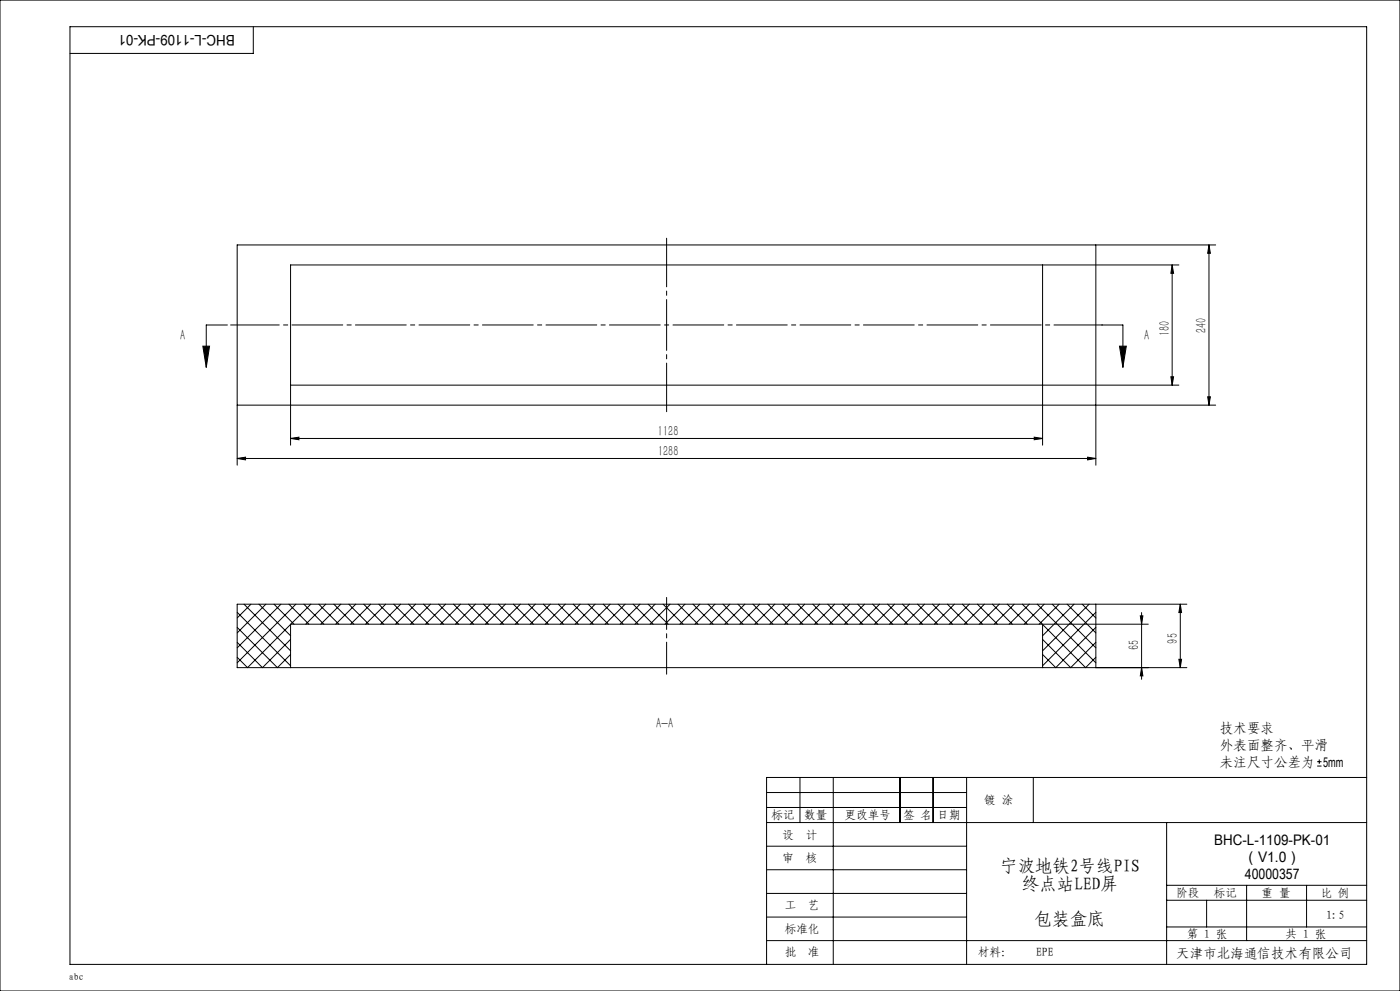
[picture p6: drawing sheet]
<svg xmlns="http://www.w3.org/2000/svg" width="420mm" height="297mm" viewBox="0 0 420 297" stroke-linecap="round" stroke-linejoin="round" font-family="sans-serif">
<defs><g id="words">
<g font-size="5.2">
<text x="300.1" y="261.4">宁波地铁2号线PIS</text>
<text x="306.6" y="266.7">终点站LED屏</text>
<text x="310.5" y="277.1">包装盒底</text>
</g>
<g font-size="4.4">
<text x="70.4" y="10.4" transform="rotate(-180 70.4 10.4)">BHC-L-1109-PK-01</text>
<text x="54.1" y="101.9">A</text>
<text x="343.2" y="101.9">A</text>
<text x="350.8" y="100.6" transform="rotate(-90 350.8 100.6)">180</text>
<text x="361.8" y="99.8" transform="rotate(-90 361.8 99.8)">240</text>
<text x="197.4" y="130.5">1128</text>
<text x="197.4" y="136.5">1288</text>
<text x="341.6" y="194.8" transform="rotate(-90 341.6 194.8)">65</text>
<text x="353.2" y="192.9" transform="rotate(-90 353.2 192.9)">95</text>
<text x="196.8" y="218.3">A-A</text>
<text x="364.3" y="253.4">BHC-L-1109-PK-01</text>
<text x="373.3" y="258.4">（V1.0）</text>
<text x="373.5" y="263.4">40000357</text>
</g>
<g font-size="4.1">
<text x="366" y="219.7">技术要求</text>
<text x="366" y="224.7">外表面整齐、平滑</text>
<text x="366" y="229.7">未注尺寸公差为 5mm</text>
<text x="352.9" y="287.1">天津市北海通信技术有限公司</text>
</g>
<g font-size="3.5">
<text x="231.5" y="245.5">标记</text>
<text x="241.3" y="245.5">数量</text>
<text x="253.4" y="245.5">更改单号</text>
<text x="271" y="245.5">签 名</text>
<text x="281.3" y="245.5">日期</text>
<text x="295.3" y="240.8">镀 涂</text>
<text x="234.8" y="251.5">设</text>
<text x="241.7" y="251.5">计</text>
<text x="234.8" y="258.4">审</text>
<text x="241.7" y="258.4">核</text>
<text x="352.9" y="268.7">阶段</text>
<text x="364.1" y="268.7">标记</text>
<text x="378.5" y="268.7">重 量</text>
<text x="396.3" y="268.7">比 例</text>
<text x="235.4" y="272.4">工</text>
<text x="242.4" y="272.4">艺</text>
<text x="397.8" y="275.4">1:5</text>
<text x="235.4" y="279.7">标准化</text>
<text x="356" y="281">第 1 张</text>
<text x="385.7" y="281">共 1 张</text>
<text x="235.4" y="286.5">批</text>
<text x="242.4" y="286.5">准</text>
<text x="293.4" y="286.5">材料：</text>
<text x="310.8" y="286.5">EPE</text>
</g>
<text font-size="2.9" x="20.7" y="293.8">abc</text>
</g></defs>
<g fill="none" stroke="#000" stroke-width=".3">
<path d="M0 0h420v297h-420zM21 8h389v281h-389zM76 8v8h-55M312.8 79.4v54M328.8 73.4v66M351.6 79.4l.5 2.5h-.8zM351.6 79.4v36M353.7 79.4h-266.5v54M362.7 73.4l.4 2.5h-.8zM362.7 73.4v48M364.7 73.4h-293.5v66M68.2 97.4h-6.3v12.7"/>
<path d="M330.5 97.4h6.4v12.7M60.9 103.7h2l-1 6.4zM87.2 115.4h266.5M335.8 103.7h2.1l-1 6.4zM351.3 112.9h.8l-.5 2.5zM362.3 118.9h.8l-.4 2.5zM71.2 121.4h293.5M71.2 137.4l2.5-.4v.8zM71.2 137.4h257.6M87.2 131.4h225.6M87.2 131.4l2.5-.4v.8zM310.3 131l2.5 .4-2.5 .4z"/>
<path d="M326.3 137l2.5 .4-2.5 .4zM71.2 188l12 12.1 4-4M71.2 183.5l16 16M73.2 181.1l14 13.9M75.3 181.1l-4.1 4.1M77.7 181.1l9.5 9.4M79.8 181.1l-8.6 8.6M82.2 181.1l6 6M84.3 181.1l-13.1 13.1M86.7 181.1l6 6M87.2 187.1l-12.9 13-3.1-3.1M87.2 191.6l-8.5 8.5-7.5-7.6"/>
<path d="M88.8 181.1l-17.6 17.5M91.2 181.1l6 6M93.2 181.1l-6 6M95.6 181.1l6.1 6M97.7 181.1l-6 6M100.2 181.1l6 6M102.2 181.1l-6 6M104.6 181.1l6 6M106.7 181.1l-6 6M109.1 181.1l6 6M111.2 181.1l-6 6M113.6 181.1l6 6"/>
<path d="M115.7 181.1l-6 6M118.1 181.1l6 6M120.2 181.1l-6 6M122.6 181.1l6 6M124.7 181.1l-6 6M127.1 181.1l6 6M129.2 181.1l-6 6M131.6 181.1l6 6M133.7 181.1l-6 6M136.1 181.1l6 6M138.1 181.1l-5.9 6M140.5 181.1l6 6"/>
<path d="M142.6 181.1l-6 6M145.1 181.1l6 6M147.1 181.1l-6 6M149.5 181.1l6 6M151.6 181.1l-6 6M154 181.1l6 6M156.1 181.1l-6 6M158.5 181.1l6 6M160.6 181.1l-6 6M163 181.1l6 6M165.1 181.1l-6 6M167.5 181.1l6 6"/>
<path d="M169.6 181.1l-6 6M172 181.1l6 6M174.1 181.1l-6 6M176.5 181.1l6 6M178.5 181.1l-6 6M181 181.1l6 6M183.1 181.1l-6 6M185.5 181.1l6 6M187.5 181.1l-6 6M189.9 181.1l6 6M192 181.1l-6 6M194.5 181.1l5.9 6"/>
<path d="M196.5 181.1l-6 6M198.9 181.1l6 6M201 181.1l-6 6M203.4 181.1l6 6M205.5 181.1l-6 6M207.9 181.1l6 6M210 181.1l-6 6M212.4 181.1l6 6M214.5 181.1l-6 6M216.9 181.1l6 6M219 181.1l-6 6M221.4 181.1l6 6"/>
<path d="M223.4 181.1l-5.9 6M225.9 181.1l6 6M227.9 181.1l-6 6M230.4 181.1l6 6M232.4 181.1l-6 6M234.8 181.1l6 6M236.9 181.1l-6 6M239.3 181.1l6 6M241.4 181.1l-6 6M243.8 181.1l6 6M245.9 181.1l-6 6M248.3 181.1l6 6"/>
<path d="M250.4 181.1l-6 6M252.8 181.1l6 6M254.9 181.1l-6 6M257.3 181.1l6 6M259.4 181.1l-6 6M261.8 181.1l6 6M263.9 181.1l-6 6M266.3 181.1l6 6M268.4 181.1l-6 6M270.8 181.1l6 6M272.8 181.1l-6 6M275.3 181.1l6 6"/>
<path d="M277.4 181.1l-6.1 6M279.8 181.1l5.9 6M281.8 181.1l-6 6M284.2 181.1l6 6M286.3 181.1l-6 6M288.7 181.1l6 6M290.8 181.1l-6 6M293.2 181.1l6 6M295.3 181.1l-6 6M297.7 181.1l6 6M299.8 181.1l-6 6M302.2 181.1l6 6"/>
<path d="M304.3 181.1l-6 6M306.7 181.1l6 6M308.8 181.1l-6 6M311.2 181.1l17.6 17.5M312.8 191.6l8.4 8.5 7.6-7.6M312.8 187.1l12.9 13 3.1-3.1M312.8 187.1v13M313.3 181.1l-6 6M315.7 181.1l13.1 13.1M317.7 181.1l-6 6M320.1 181.1l8.7 8.6M322.2 181.1l-9.4 9.4"/>
<path d="M324.7 181.1l4.1 4.1M326.7 181.1l-13.9 13.9M328.8 183.5l-16 16M328.8 188l-12.1 12.1-3.9-4M328.8 181.1v19M342.1 184.6h.8l-.4 2.5zM342.5 183.6v20M344.5 187.1h-257.3v13M353.7 197.6h.8l-.4 2.5zM354.1 181.1v19M354.1 181.1l.4 2.5h-.8zM356.1 181.1h-284.9v19h284.9"/>
<path d="M342.5 200.1l.4 2.5h-.8zM230 237.5h60M240 233v13.5M250 233v56M270 233v13.5M280 233v13.5M290 233v56M310 233v13.5M395.1 229.6h1.4M395.1 228.3h1.4M395.8 227.6v1.3M410 233h-180v56"/>
<path d="M230 246.5h180M230 242h60M230 253.6h60M350 246.5v42.5M230 260.7h60M230 267.8h60M230 274.8h60M350 269.8h60M350 265.3h60M350 277.8h60M362 269.8v8M374 265.3v16.6"/>
<path d="M392 265.3v12.5M230 281.9h180"/>
</g>
<path d="M200 71.4v52" fill="none" stroke="#000" stroke-width=".3" stroke-dasharray="15.2 1.3 1.3 1.3" stroke-dashoffset=".7"/>
<path d="M330.8 97.4h-261.6" fill="none" stroke="#000" stroke-width=".3" stroke-dasharray="15.2 1.3 1.3 1.3" stroke-dashoffset=".6"/>
<path d="M200 202.1v-23" fill="none" stroke="#000" stroke-width=".3" stroke-dasharray="15.2 1.3 1.3 1.3" stroke-dashoffset="5.6"/>
<g fill="#000">
<path d="M-.1 75.6v2.5zM-.1 45.5v2.5zM-.1 79.6v2.5zM-.1 41.5v2.5zM-.1 191.7v2.5zM-.1 178.3v2.5zM342.5 200.1l.4 2.5h-.8zM342.1 184.6h.8l-.4 2.5zM353.7 197.6h.8l-.4 2.5zM354.1 181.1l.4 2.5h-.8z"/>
<path d="M-.1 91.7v.8zM-.1 91.7v.8zM-.1 103.7v.8zM-.1 103.7v.8zM310.3 131l2.5 .4-2.5 .4zM87.2 131.4l2.5-.4v.8zM326.3 137l2.5 .4-2.5 .4zM71.2 137.4l2.5-.4v.8z"/>
<path d="M60.9 103.7h2l-1 6.4zM335.8 103.7h2.1l-1 6.4z"/>
<path d="M-.1 176.7v2.5zM-.1 189.3v2.4zM351.6 79.4l.5 2.5h-.8zM351.3 112.9h.8l-.5 2.5zM362.7 73.4l.4 2.5h-.8zM362.3 118.9h.8l-.4 2.5z"/>
</g>
<use href="#words"/>
</svg>
